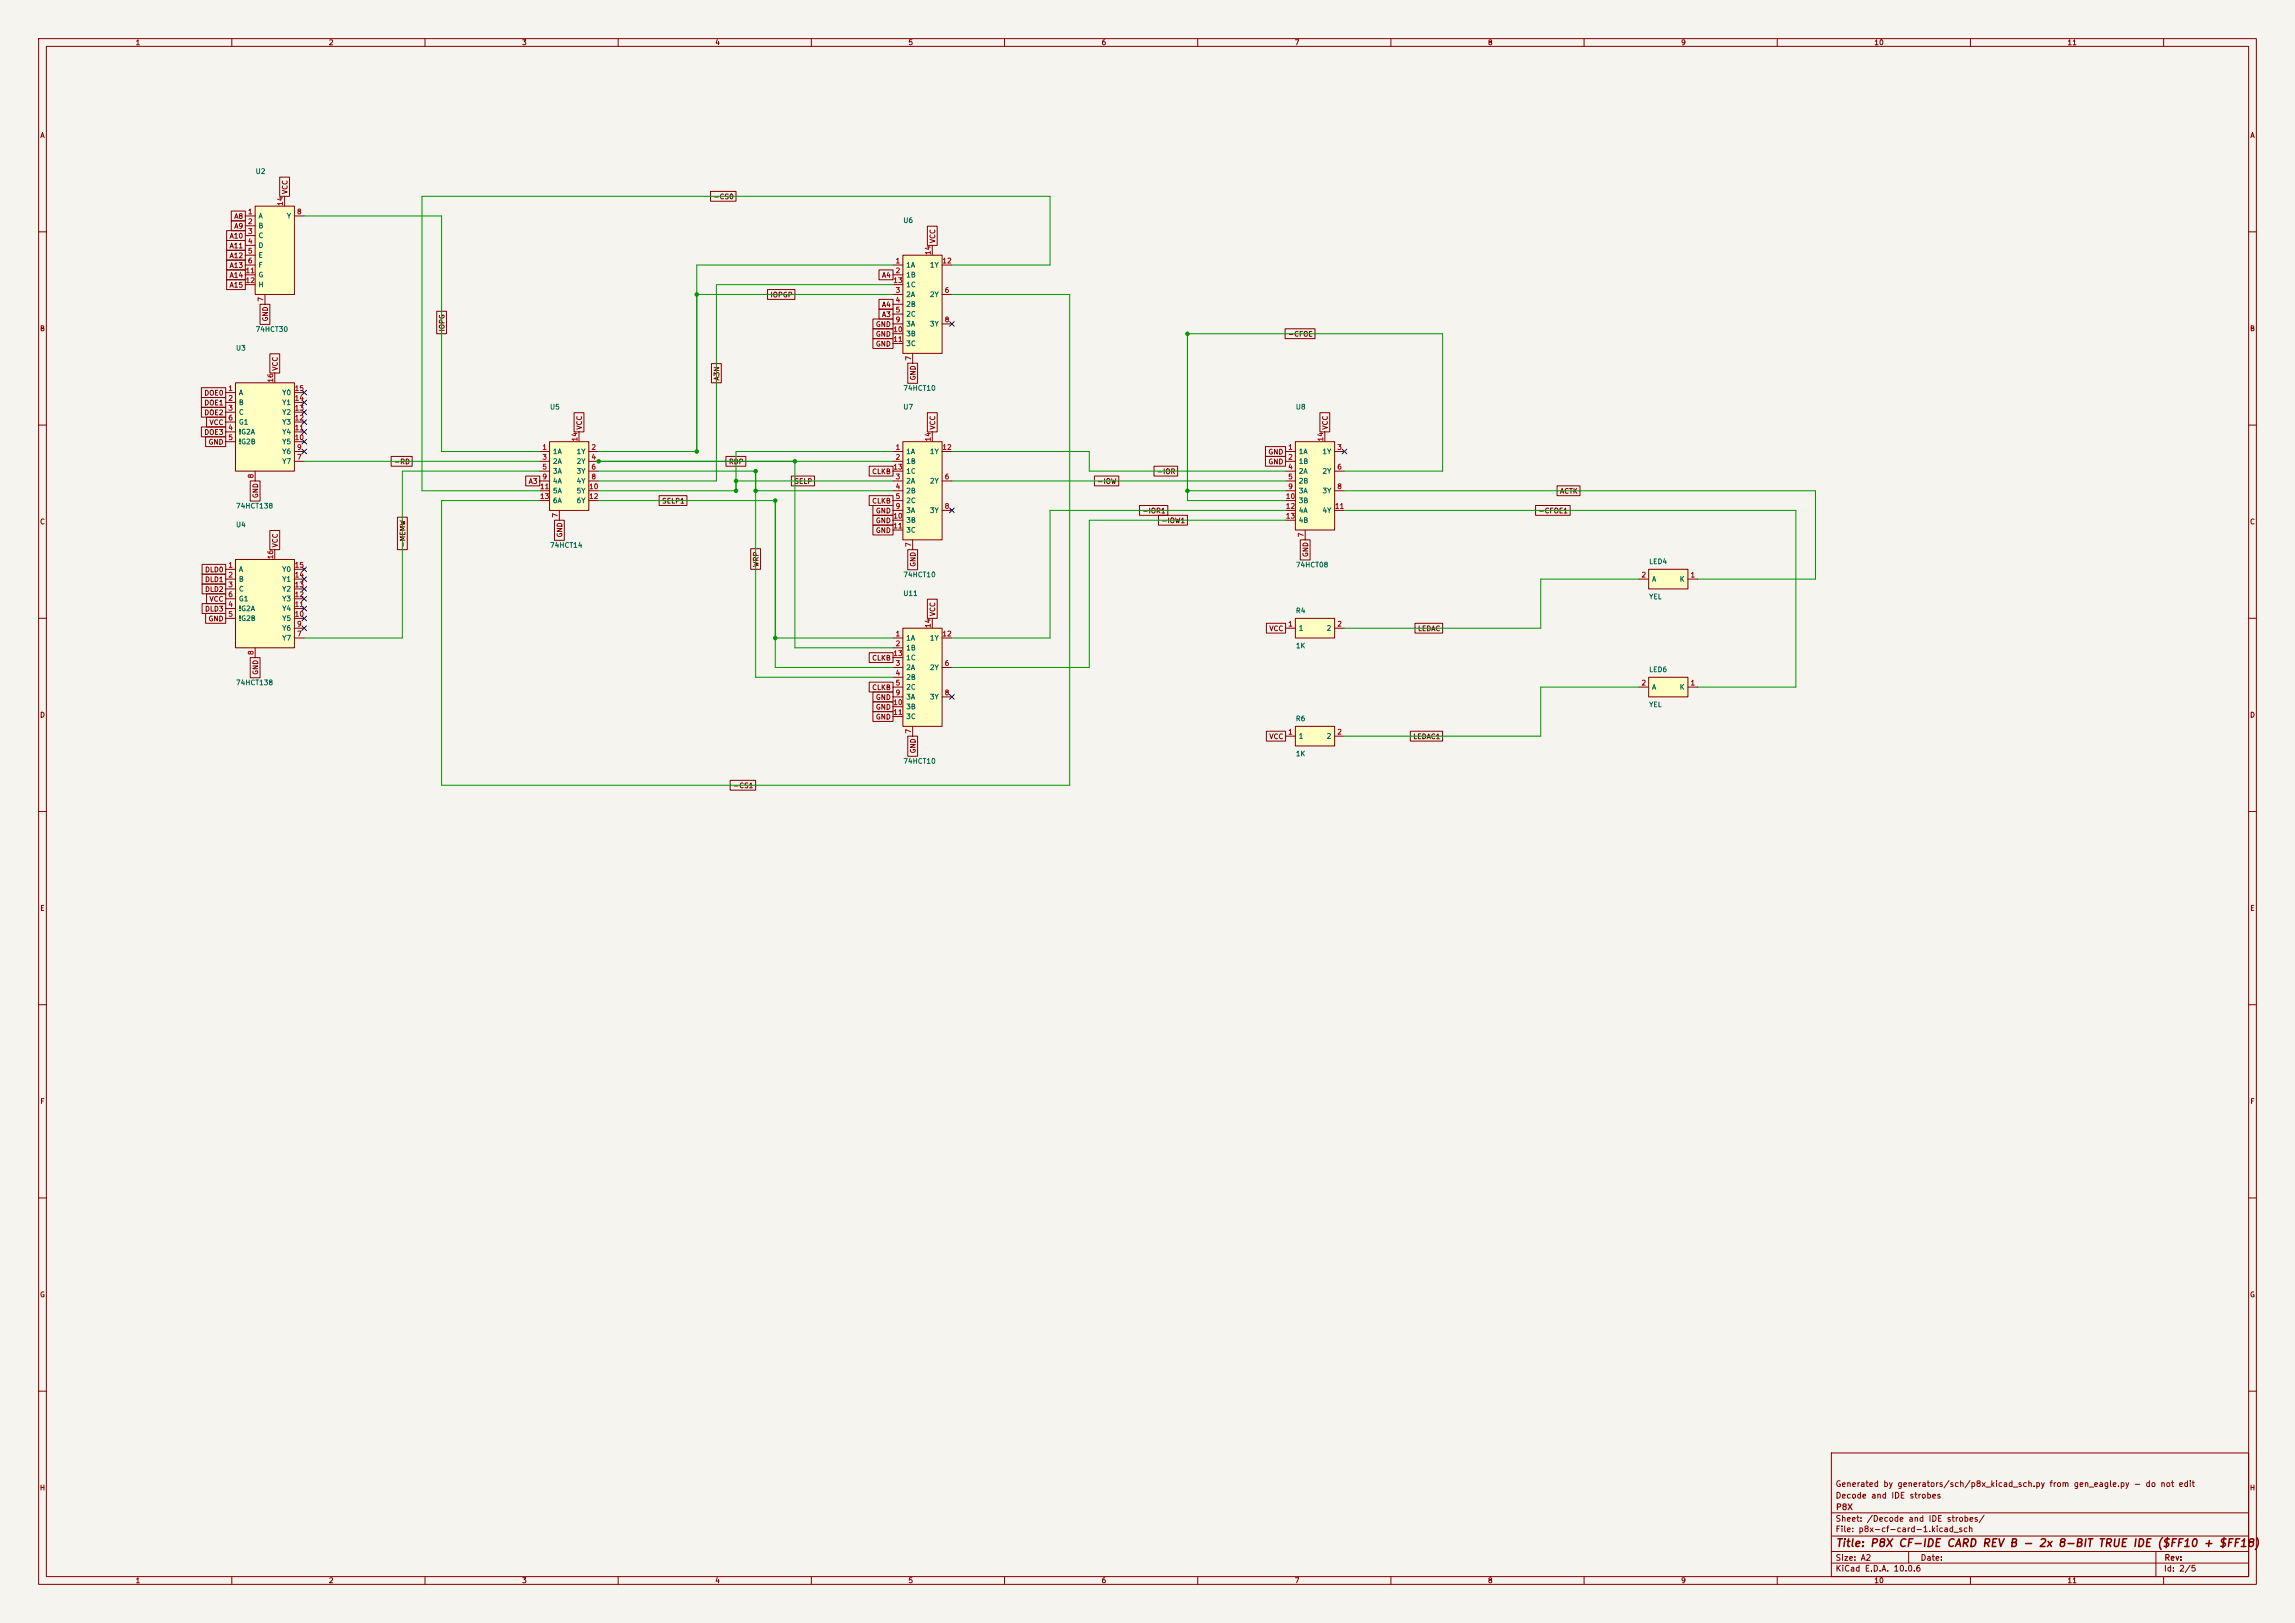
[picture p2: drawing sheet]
<svg xmlns="http://www.w3.org/2000/svg" width="594mm" height="420mm" viewBox="0 0 594 420" stroke-linecap="round" stroke-linejoin="round" font-family="sans-serif">
<defs><g id="words">
<text font-size="2" fill="#840000" x="475" y="400.8">Title: P8X CF-IDE CARD REV B - 2x 8-BIT TRUE IDE ($FF10 + $FF18)</text>
<g font-size="1.5" fill="#840000">
<text x="475" y="388.1">Decode and IDE strobes</text>
<text x="475" y="385.1">Generated by generators/sch/p8x_kicad_sch.py from gen_eagle.py - do not edit</text>
<text x="475" y="394.1">Sheet: /Decode and IDE strobes/</text>
<text x="475.1" y="391.1">P8X</text>
<text x="475" y="396.8">File: p8x-cf-card-1.kicad_sch</text>
<text x="475" y="407">KiCad E.D.A. 10.0.6</text>
<text x="475" y="404.2">Size: A2</text>
<text x="497" y="404.2">Date:</text>
<text x="560" y="407">Id: 2/5</text>
<text x="560.1" y="404.2">Rev:</text>
</g>
<g font-size="1.3" fill="#840000">
<text x="35" y="12">1</text>
<text x="85" y="12">2</text>
<text x="135" y="12">3</text>
<text x="185" y="12">4</text>
<text x="235" y="12">5</text>
<text x="285" y="12">6</text>
<text x="335" y="12">7</text>
<text x="385" y="12">8</text>
<text x="435" y="12">9</text>
<text x="485" y="12">10</text>
<text x="535" y="12">11</text>
<text x="10.3" y="36">A</text>
<text x="582.3" y="36">A</text>
<text x="74.7" y="50.4" transform="rotate(-90 74.7 50.4)">VCC</text>
<text x="184.5" y="51.9">-CS0</text>
<text x="60.5" y="59.5">A9</text>
<text x="60.5" y="56.9">A8</text>
<text x="59.3" y="64.6">A11</text>
<text x="59.3" y="62">A10</text>
<text x="242.4" y="63.1" transform="rotate(-90 242.4 63.1)">VCC</text>
<text x="59.3" y="69.6">A13</text>
<text x="59.3" y="67.1">A12</text>
<text x="59.3" y="74.7">A15</text>
<text x="59.3" y="72.2">A14</text>
<text x="199.3" y="77.3">IOPGP</text>
<text x="228.1" y="72.2">A4</text>
<text x="69.6" y="83.3" transform="rotate(-90 69.6 83.3)">GND</text>
<text x="228.1" y="79.8">A4</text>
<text x="228.1" y="82.3">A3</text>
<text x="10.2" y="86">B</text>
<text x="115.4" y="85.9" transform="rotate(-90 115.4 85.9)">IOPG</text>
<text x="226.6" y="87.4">GND</text>
<text x="226.6" y="90">GND</text>
<text x="226.6" y="84.9">GND</text>
<text x="333.2" y="87.4">-CFOE</text>
<text x="582.2" y="86">B</text>
<text x="72.2" y="96.1" transform="rotate(-90 72.2 96.1)">VCC</text>
<text x="186.5" y="98.6" transform="rotate(-90 186.5 98.6)">A3N</text>
<text x="237.3" y="98.6" transform="rotate(-90 237.3 98.6)">GND</text>
<text x="52.8" y="102.7">DOE0</text>
<text x="52.8" y="107.7">DOE2</text>
<text x="52.8" y="105.2">DOE1</text>
<text x="52.8" y="112.8">DOE3</text>
<text x="54.1" y="110.3">VCC</text>
<text x="150.9" y="111.3" transform="rotate(-90 150.9 111.3)">VCC</text>
<text x="242.4" y="111.3" transform="rotate(-90 242.4 111.3)">VCC</text>
<text x="344" y="111.3" transform="rotate(-90 344 111.3)">VCC</text>
<text x="53.8" y="115.4">GND</text>
<text x="328.2" y="117.9">GND</text>
<text x="101.9" y="120.4">-RD</text>
<text x="136.7" y="125.5">A3</text>
<text x="188.5" y="120.4">RDP</text>
<text x="205.5" y="125.5">SELP</text>
<text x="225.6" y="123">CLKB</text>
<text x="283.9" y="125.5">-IOW</text>
<text x="299.3" y="123">-IOR</text>
<text x="328.2" y="120.4">GND</text>
<text x="67.1" y="129" transform="rotate(-90 67.1 129)">GND</text>
<text x="171.2" y="130.6">SELP1</text>
<text x="225.6" y="130.6">CLKB</text>
<text x="403.6" y="128.1">ACTK</text>
<text x="10.2" y="136">C</text>
<text x="226.6" y="135.7">GND</text>
<text x="226.6" y="133.1">GND</text>
<text x="295.6" y="133.1">-IOR1</text>
<text x="300.5" y="135.7">-IOW1</text>
<text x="398.1" y="133.1">-CFOE1</text>
<text x="582.2" y="136">C</text>
<text x="72.2" y="141.8" transform="rotate(-90 72.2 141.8)">VCC</text>
<text x="105.2" y="141.8" transform="rotate(-90 105.2 141.8)">-MEMW</text>
<text x="145.8" y="139.2" transform="rotate(-90 145.8 139.2)">GND</text>
<text x="226.6" y="138.2">GND</text>
<text x="52.9" y="148.4">DLD0</text>
<text x="196.6" y="146.9" transform="rotate(-90 196.6 146.9)">WRP</text>
<text x="237.3" y="146.8" transform="rotate(-90 237.3 146.8)">GND</text>
<text x="338.9" y="144.3" transform="rotate(-90 338.9 144.3)">GND</text>
<text x="52.9" y="150.9">DLD1</text>
<text x="52.9" y="153.5">DLD2</text>
<text x="54.1" y="156">VCC</text>
<text x="52.9" y="158.5">DLD3</text>
<text x="53.8" y="161.1">GND</text>
<text x="242.4" y="159.6" transform="rotate(-90 242.4 159.6)">VCC</text>
<text x="328.4" y="163.6">VCC</text>
<text x="366.9" y="163.6">LEDAC</text>
<text x="225.6" y="171.2">CLKB</text>
<text x="67.1" y="174.8" transform="rotate(-90 67.1 174.8)">GND</text>
<text x="225.6" y="178.9">CLKB</text>
<text x="10.2" y="186">D</text>
<text x="226.6" y="183.9">GND</text>
<text x="226.6" y="181.4">GND</text>
<text x="582.2" y="186">D</text>
<text x="226.6" y="186.5">GND</text>
<text x="328.4" y="191.6">VCC</text>
<text x="365.7" y="191.6">LEDAC1</text>
<text x="237.3" y="195.1" transform="rotate(-90 237.3 195.1)">GND</text>
<text x="189.6" y="204.3">-CS1</text>
<text x="10.3" y="236">E</text>
<text x="582.3" y="236">E</text>
<text x="10.3" y="286">F</text>
<text x="582.3" y="286">F</text>
<text x="10.2" y="336">G</text>
<text x="582.2" y="336">G</text>
<text x="10.2" y="386">H</text>
<text x="582.2" y="386">H</text>
<text x="35" y="410">1</text>
<text x="85" y="410">2</text>
<text x="135" y="410">3</text>
<text x="185" y="410">4</text>
<text x="235" y="410">5</text>
<text x="285" y="410">6</text>
<text x="335" y="410">7</text>
<text x="385" y="410">8</text>
<text x="435" y="410">9</text>
<text x="485" y="410">10</text>
<text x="535" y="410">11</text>
</g>
<g font-size="1.3" fill="#006464">
<text x="66" y="45.3">U2</text>
<text x="66.8" y="56.8">A</text>
<text x="66.8" y="59.4">B</text>
<text x="74.1" y="56.8">Y</text>
<text x="233.7" y="58">U6</text>
<text x="66.8" y="61.9">C</text>
<text x="66.8" y="64.5">D</text>
<text x="66.8" y="67">E</text>
<text x="66.8" y="69.5">F</text>
<text x="234.4" y="69.5">1A</text>
<text x="240.6" y="69.5">1Y</text>
<text x="66.8" y="72.1">G</text>
<text x="66.8" y="74.6">H</text>
<text x="234.4" y="72.1">1B</text>
<text x="234.4" y="77.2">2A</text>
<text x="234.4" y="74.6">1C</text>
<text x="240.6" y="77.2">2Y</text>
<text x="234.4" y="79.7">2B</text>
<text x="234.4" y="82.2">2C</text>
<text x="66" y="86.2">74HCT30</text>
<text x="234.4" y="84.8">3A</text>
<text x="234.4" y="87.3">3B</text>
<text x="234.4" y="89.9">3C</text>
<text x="240.6" y="84.8">3Y</text>
<text x="60.9" y="91">U3</text>
<text x="233.7" y="101.4">74HCT10</text>
<text x="61.7" y="102.6">A</text>
<text x="61.7" y="105.1">B</text>
<text x="61.7" y="107.6">C</text>
<text x="72.9" y="107.6">Y2</text>
<text x="72.9" y="105.1">Y1</text>
<text x="72.9" y="102.6">Y0</text>
<text x="142.2" y="106.3">U5</text>
<text x="233.7" y="106.3">U7</text>
<text x="335.3" y="106.3">U8</text>
<text x="61.7" y="112.7">!G2A</text>
<text x="61.7" y="110.2">G1</text>
<text x="72.9" y="112.7">Y4</text>
<text x="72.9" y="110.2">Y3</text>
<text x="61.7" y="115.3">!G2B</text>
<text x="72.9" y="117.8">Y6</text>
<text x="72.9" y="115.3">Y5</text>
<text x="143" y="117.8">1A</text>
<text x="149.1" y="117.8">1Y</text>
<text x="234.4" y="117.8">1A</text>
<text x="240.6" y="117.8">1Y</text>
<text x="336" y="117.8">1A</text>
<text x="342.2" y="117.8">1Y</text>
<text x="72.9" y="120.3">Y7</text>
<text x="143" y="120.3">2A</text>
<text x="143" y="122.9">3A</text>
<text x="143" y="125.4">4A</text>
<text x="149.1" y="120.3">2Y</text>
<text x="149.1" y="122.9">3Y</text>
<text x="149.1" y="125.4">4Y</text>
<text x="234.4" y="120.3">1B</text>
<text x="234.4" y="125.4">2A</text>
<text x="234.4" y="122.9">1C</text>
<text x="240.6" y="125.4">2Y</text>
<text x="336" y="120.3">1B</text>
<text x="336" y="122.9">2A</text>
<text x="336" y="125.4">2B</text>
<text x="342.2" y="122.9">2Y</text>
<text x="60.9" y="131.9">74HCT138</text>
<text x="143" y="128">5A</text>
<text x="143" y="130.5">6A</text>
<text x="149.1" y="128">5Y</text>
<text x="149.1" y="130.5">6Y</text>
<text x="234.4" y="128">2B</text>
<text x="234.4" y="130.5">2C</text>
<text x="336" y="128">3A</text>
<text x="336" y="130.5">3B</text>
<text x="342.2" y="128">3Y</text>
<text x="60.9" y="136.7">U4</text>
<text x="234.4" y="133">3A</text>
<text x="234.4" y="135.6">3B</text>
<text x="240.6" y="133">3Y</text>
<text x="336" y="133">4A</text>
<text x="336" y="135.6">4B</text>
<text x="342.2" y="133">4Y</text>
<text x="142.2" y="142">74HCT14</text>
<text x="234.4" y="138.1">3C</text>
<text x="61.7" y="148.3">A</text>
<text x="72.9" y="148.3">Y0</text>
<text x="233.7" y="149.7">74HCT10</text>
<text x="335.3" y="147.1">74HCT08</text>
<text x="426.7" y="146.3">LED4</text>
<text x="61.7" y="150.8">B</text>
<text x="61.7" y="153.4">C</text>
<text x="61.7" y="155.9">G1</text>
<text x="72.9" y="155.9">Y3</text>
<text x="72.9" y="153.4">Y2</text>
<text x="72.9" y="150.8">Y1</text>
<text x="233.7" y="154.5">U11</text>
<text x="426.7" y="155.4">YEL</text>
<text x="427.5" y="150.8">A</text>
<text x="434.6" y="150.8">K</text>
<text x="61.7" y="158.4">!G2A</text>
<text x="61.7" y="161">!G2B</text>
<text x="72.9" y="161">Y5</text>
<text x="72.9" y="158.4">Y4</text>
<text x="335.3" y="159">R4</text>
<text x="72.9" y="166.1">Y7</text>
<text x="72.9" y="163.5">Y6</text>
<text x="234.4" y="166.1">1A</text>
<text x="240.6" y="166.1">1Y</text>
<text x="336" y="163.5">1</text>
<text x="343.2" y="163.5">2</text>
<text x="234.4" y="168.6">1B</text>
<text x="234.4" y="173.7">2A</text>
<text x="234.4" y="171.1">1C</text>
<text x="240.6" y="173.7">2Y</text>
<text x="335.3" y="168.1">1K</text>
<text x="60.9" y="177.6">74HCT138</text>
<text x="234.4" y="176.2">2B</text>
<text x="234.4" y="178.8">2C</text>
<text x="426.7" y="174.2">LED6</text>
<text x="427.5" y="178.8">A</text>
<text x="434.6" y="178.8">K</text>
<text x="234.4" y="181.3">3A</text>
<text x="234.4" y="183.8">3B</text>
<text x="240.6" y="181.3">3Y</text>
<text x="426.7" y="183.3">YEL</text>
<text x="234.4" y="186.4">3C</text>
<text x="335.3" y="186.9">R6</text>
<text x="336" y="191.5">1</text>
<text x="343.2" y="191.5">2</text>
<text x="233.7" y="197.9">74HCT10</text>
<text x="335.3" y="196">1K</text>
</g>
<g font-size="1.3" fill="#a90000">
<text x="73.5" y="53.4" transform="rotate(-90 73.5 53.4)">14</text>
<text x="64" y="55.7">1</text>
<text x="64" y="58.3">2</text>
<text x="76.7" y="55.7">8</text>
<text x="64" y="60.8">3</text>
<text x="64" y="63.4">4</text>
<text x="64" y="65.9">5</text>
<text x="63.4" y="71">11</text>
<text x="64" y="68.4">6</text>
<text x="231.7" y="68.4">1</text>
<text x="231.7" y="71">2</text>
<text x="241.2" y="66.1" transform="rotate(-90 241.2 66.1)">14</text>
<text x="243.8" y="68.4">12</text>
<text x="63.4" y="73.5">12</text>
<text x="231.1" y="73.5">13</text>
<text x="231.7" y="76.1">3</text>
<text x="244.4" y="76.1">6</text>
<text x="68.4" y="78.2" transform="rotate(-90 68.4 78.2)">7</text>
<text x="231.7" y="78.6">4</text>
<text x="231.7" y="81.1">5</text>
<text x="231.7" y="83.7">9</text>
<text x="244.4" y="83.7">8</text>
<text x="231.1" y="86.2">10</text>
<text x="231.1" y="88.8">11</text>
<text x="236.1" y="93.4" transform="rotate(-90 236.1 93.4)">7</text>
<text x="59" y="101.5">1</text>
<text x="71" y="99.1" transform="rotate(-90 71 99.1)">16</text>
<text x="76.1" y="101.5">15</text>
<text x="59" y="104">2</text>
<text x="59" y="106.5">3</text>
<text x="76.1" y="106.5">13</text>
<text x="76.1" y="104">14</text>
<text x="59" y="111.6">4</text>
<text x="59" y="109.1">6</text>
<text x="76.1" y="111.6">11</text>
<text x="76.1" y="109.1">12</text>
<text x="59" y="114.2">5</text>
<text x="76.1" y="114.2">10</text>
<text x="76.7" y="119.2">7</text>
<text x="76.7" y="116.7">9</text>
<text x="140.2" y="116.7">1</text>
<text x="140.2" y="119.2">3</text>
<text x="149.7" y="114.4" transform="rotate(-90 149.7 114.4)">14</text>
<text x="152.9" y="116.7">2</text>
<text x="152.9" y="119.2">4</text>
<text x="231.7" y="116.7">1</text>
<text x="231.7" y="119.2">2</text>
<text x="241.2" y="114.4" transform="rotate(-90 241.2 114.4)">14</text>
<text x="243.8" y="116.7">12</text>
<text x="333.3" y="116.7">1</text>
<text x="333.3" y="119.2">2</text>
<text x="342.8" y="114.4" transform="rotate(-90 342.8 114.4)">14</text>
<text x="346" y="116.7">3</text>
<text x="65.9" y="123.9" transform="rotate(-90 65.9 123.9)">8</text>
<text x="140.2" y="121.8">5</text>
<text x="140.2" y="124.3">9</text>
<text x="152.9" y="121.8">6</text>
<text x="152.9" y="124.3">8</text>
<text x="231.1" y="121.8">13</text>
<text x="231.7" y="124.3">3</text>
<text x="244.4" y="124.3">6</text>
<text x="333.3" y="121.8">4</text>
<text x="333.3" y="124.3">5</text>
<text x="346" y="121.8">6</text>
<text x="139.6" y="126.9">11</text>
<text x="139.6" y="129.4">13</text>
<text x="152.3" y="126.9">10</text>
<text x="152.3" y="129.4">12</text>
<text x="231.7" y="126.9">4</text>
<text x="231.7" y="129.4">5</text>
<text x="231.7" y="131.9">9</text>
<text x="244.4" y="131.9">8</text>
<text x="332.7" y="129.4">10</text>
<text x="332.7" y="131.9">12</text>
<text x="333.3" y="126.9">9</text>
<text x="345.4" y="131.9">11</text>
<text x="346" y="126.9">8</text>
<text x="144.6" y="134.1" transform="rotate(-90 144.6 134.1)">7</text>
<text x="231.1" y="134.5">10</text>
<text x="231.1" y="137">11</text>
<text x="332.7" y="134.5">13</text>
<text x="236.1" y="141.7" transform="rotate(-90 236.1 141.7)">7</text>
<text x="337.7" y="139.2" transform="rotate(-90 337.7 139.2)">7</text>
<text x="59" y="147.2">1</text>
<text x="59" y="149.7">2</text>
<text x="71" y="144.8" transform="rotate(-90 71 144.8)">16</text>
<text x="76.1" y="149.7">14</text>
<text x="76.1" y="147.2">15</text>
<text x="424.7" y="149.7">2</text>
<text x="437.4" y="149.7">1</text>
<text x="59" y="152.3">3</text>
<text x="59" y="154.8">6</text>
<text x="76.1" y="154.8">12</text>
<text x="76.1" y="152.3">13</text>
<text x="59" y="157.3">4</text>
<text x="59" y="159.9">5</text>
<text x="76.1" y="159.9">10</text>
<text x="76.1" y="157.3">11</text>
<text x="76.7" y="165">7</text>
<text x="76.7" y="162.4">9</text>
<text x="231.7" y="165">1</text>
<text x="231.7" y="167.5">2</text>
<text x="241.2" y="162.6" transform="rotate(-90 241.2 162.6)">14</text>
<text x="243.8" y="165">12</text>
<text x="333.3" y="162.4">1</text>
<text x="346" y="162.4">2</text>
<text x="65.9" y="169.6" transform="rotate(-90 65.9 169.6)">8</text>
<text x="231.1" y="170">13</text>
<text x="231.7" y="172.6">3</text>
<text x="244.4" y="172.6">6</text>
<text x="231.7" y="175.1">4</text>
<text x="231.7" y="177.7">5</text>
<text x="424.7" y="177.7">2</text>
<text x="437.4" y="177.7">1</text>
<text x="231.1" y="182.7">10</text>
<text x="231.1" y="185.3">11</text>
<text x="231.7" y="180.2">9</text>
<text x="244.4" y="180.2">8</text>
<text x="236.1" y="190" transform="rotate(-90 236.1 190)">7</text>
<text x="333.3" y="190.4">1</text>
<text x="346" y="190.4">2</text>
</g>
</g></defs>
<path d="M0 0h594v420h-594z" fill="#f5f4ef" stroke="#f5f4ef" stroke-width=".26"/>
<g fill="none" stroke="#840000" stroke-width=".26">
<path d="M10 10h574v400h-574zM12 12h570v396h-570zM60 10v2M110 10v2M160 10v2M210 10v2M260 10v2M310 10v2M360 10v2M410 10v2M460 10v2M510 10v2"/>
<path d="M560 10v2M10 60h2M582 60h2M10 110h2M582 110h2M10 160h2M582 160h2M10 210h2M582 210h2M10 260h2M582 260h2M10 310h2"/>
<path d="M582 310h2M10 360h2M474 376h108v32h-108zM582 360h2M474 397.5h108M474 391.5h108M60 408v2M110 408v2M160 408v2M210 408v2M260 408v2M310 408v2"/>
<path d="M360 408v2M410 408v2M460 408v2M474 404.5h108M474 401.5h108M494 401.5v3M510 408v2M558 401.5v6.5M560 408v2"/>
</g>
<path d="M142.2 114.3h10.2v17.8h-10.2z" fill="#ffffc2"/>
<g fill="none" stroke="#840000" stroke-width=".26">
<path d="M139.7 116.8h2.5M139.7 119.4h2.5M142.2 114.3h10.2v17.8h-10.2zM149.9 111.8v2.5M152.4 116.8h2.5M152.4 119.4h2.5M139.7 121.9h2.5M139.7 124.5h2.5M139.7 127h2.5M139.7 129.5h2.5M144.8 132.1v2.5M152.4 121.9h2.5"/>
<path d="M152.4 124.5h2.5M152.4 127h2.5M152.4 129.5h2.5"/>
</g>
<path d="M233.7 114.3h10.1v25.4h-10.1z" fill="#ffffc2"/>
<g fill="none" stroke="#840000" stroke-width=".26">
<path d="M231.1 116.8h2.6M231.1 119.4h2.6M233.7 114.3h10.1v25.4h-10.1zM241.3 111.8v2.5M243.8 116.8h2.6M231.1 124.5h2.6M231.1 127h2.6M231.1 129.5h2.6M231.1 132.1h2.6M231.1 134.6h2.6M231.1 137.2h2.6M231.1 121.9h2.6"/>
<path d="M236.2 139.7v2.5M243.8 124.5h2.6M243.8 132.1h2.6"/>
</g>
<path d="M335.3 114.3h10.1v22.9h-10.1z" fill="#ffffc2"/>
<g fill="none" stroke="#840000" stroke-width=".26">
<path d="M332.7 116.8h2.6M332.7 119.4h2.6M335.3 114.3h10.1v22.9h-10.1zM342.9 111.8v2.5M345.4 116.8h2.6M332.7 121.9h2.6M332.7 124.5h2.6M332.7 127h2.6M332.7 129.5h2.6M332.7 132.1h2.6M332.7 134.6h2.6M337.8 137.2v2.5"/>
<path d="M345.4 121.9h2.6M345.4 127h2.6M345.4 132.1h2.6"/>
</g>
<path d="M233.7 66h10.1v25.4h-10.1z" fill="#ffffc2"/>
<g fill="none" stroke="#840000" stroke-width=".26">
<path d="M231.1 68.6h2.6M231.1 71.1h2.6M231.1 76.2h2.6M231.1 78.7h2.6M231.1 73.7h2.6M233.7 66h10.1v25.4h-10.1zM241.3 63.5v2.5M243.8 68.6h2.6M243.8 76.2h2.6M231.1 81.3h2.6M231.1 83.8h2.6M231.1 86.4h2.6"/>
<path d="M231.1 88.9h2.6M236.2 91.4v2.6M243.8 83.8h2.6"/>
</g>
<path d="M335.3 160h10.1v5.1h-10.1z" fill="#ffffc2"/>
<path d="M332.7 162.6h2.6M335.3 160h10.1v5.1h-10.1zM345.4 162.6h2.6" fill="none" stroke="#840000" stroke-width=".26"/>
<path d="M66 53.3h10.2v22.9h-10.2z" fill="#ffffc2"/>
<path d="M63.5 55.9h2.5M63.5 58.4h2.5M66 53.3h10.2v22.9h-10.2zM73.7 50.8v2.5M76.2 55.9h2.5M63.5 61h2.5M63.5 63.5h2.5M63.5 66h2.5M63.5 68.6h2.5M63.5 71.1h2.5M63.5 73.7h2.5M68.6 76.2v2.5" fill="none" stroke="#840000" stroke-width=".26"/>
<path d="M335.3 188h10.1v5h-10.1z" fill="#ffffc2"/>
<path d="M332.7 190.5h2.6M335.3 188h10.1v5h-10.1zM345.4 190.5h2.6" fill="none" stroke="#840000" stroke-width=".26"/>
<path d="M426.7 147.3h10.2v5.1h-10.2z" fill="#ffffc2"/>
<path d="M424.2 149.9h2.5M426.7 147.3h10.2v5.1h-10.2zM436.9 149.9h2.5" fill="none" stroke="#840000" stroke-width=".26"/>
<path d="M426.7 175.3h10.2v5h-10.2z" fill="#ffffc2"/>
<path d="M424.2 177.8h2.5M426.7 175.3h10.2v5h-10.2zM436.9 177.8h2.5" fill="none" stroke="#840000" stroke-width=".26"/>
<path d="M61 144.8h15.2v22.8h-15.2z" fill="#ffffc2"/>
<g fill="none" stroke="#840000" stroke-width=".26">
<path d="M58.4 147.3h2.6M58.4 149.9h2.6M58.4 152.4h2.6M58.4 157.5h2.6M58.4 154.9h2.6M61 144.8h15.2v22.8h-15.2zM71.1 142.2v2.6M76.2 147.3h2.5M76.2 149.9h2.5M76.2 152.4h2.5M76.2 157.5h2.5M76.2 154.9h2.5"/>
<path d="M58.4 160h2.6M66 167.6v2.6M76.2 160h2.5M76.2 165.1h2.5M76.2 162.6h2.5"/>
</g>
<path d="M233.7 162.6h10.1v25.4h-10.1z" fill="#ffffc2"/>
<g fill="none" stroke="#840000" stroke-width=".26">
<path d="M231.1 165.1h2.6M231.1 167.6h2.6M231.1 172.7h2.6M231.1 175.3h2.6M231.1 177.8h2.6M231.1 170.2h2.6M233.7 162.6h10.1v25.4h-10.1zM241.3 160v2.6M243.8 165.1h2.6M243.8 172.7h2.6M231.1 180.3h2.6M231.1 182.9h2.6"/>
<path d="M231.1 185.4h2.6M236.2 188v2.5M243.8 180.3h2.6"/>
</g>
<path d="M61 99.1h15.2v22.8h-15.2z" fill="#ffffc2"/>
<g fill="none" stroke="#840000" stroke-width=".26">
<path d="M58.7 59.7h4.8v2.5h-4.8zM59.9 57.1h3.6v2.6h-3.6zM59.9 54.6h3.6v2.6h-3.6zM72.4 45.8h2.5v5h-2.5zM183.9 49.5h6.6v2.6h-6.6zM240 58.5h2.6v5h-2.6zM58.7 72.4h4.8v2.5h-4.8zM58.7 69.8h4.8v2.6h-4.8zM58.7 67.3h4.8v2.6h-4.8zM58.7 64.8h4.8v2.5h-4.8zM58.7 62.2h4.8v2.6h-4.8zM67.3 78.7h2.6v5.2h-2.6z"/>
<path d="M198.7 74.9h7v2.6h-7zM227.5 77.5h3.6v2.5h-3.6zM227.5 69.8h3.6v2.6h-3.6zM61 99.1h15.2v22.8h-15.2zM69.8 91.6h2.6v4.9h-2.6zM71.1 96.5v2.6M113 80.6h2.6v5.8h-2.6zM184.1 94.1h2.6v5h-2.6zM225.9 85.1h5.2v2.5h-5.2zM225.9 87.6h5.2v2.6h-5.2zM225.9 82.5h5.2v2.6h-5.2zM227.5 80h3.6v2.6h-3.6z"/>
<path d="M234.9 94h2.6v5.2h-2.6zM332.6 85.1h7.8v2.5h-7.8zM52.1 110.5h6.3v2.5h-6.3zM52.1 100.3h6.3v2.6h-6.3zM52.1 105.4h6.3v2.6h-6.3zM52.1 102.9h6.3v2.5h-6.3zM53.2 113h5.2v2.6h-5.2zM53.5 107.9h4.9v2.6h-4.9zM58.4 101.6h2.6M58.4 104.1h2.6M58.4 106.7h2.6M58.4 111.8h2.6"/>
<path d="M58.4 114.3h2.6M58.4 109.2h2.6M76.2 101.6h2.5M76.2 104.1h2.5M76.2 106.7h2.5M76.2 111.8h2.5M76.2 114.3h2.5M76.2 109.2h2.5M76.2 119.4h2.5M76.2 116.8h2.5M101.2 118.1h5.5v2.6h-5.5zM148.6 106.8h2.5v5h-2.5z"/>
<path d="M187.9 118.1h5.1v2.6h-5.1zM240 106.8h2.6v5h-2.6zM327.5 115.6h5.2v2.5h-5.2zM327.5 118.1h5.2v2.6h-5.2zM341.6 106.8h2.6v5h-2.6zM64.8 124.5h2.5v5.2h-2.5zM66 121.9v2.6M69.8 137.3h2.6v4.9h-2.6zM102.9 133.8h2.5v8.4h-2.5zM136.1 123.2h3.6v2.5h-3.6zM143.5 134.6h2.6v5.2h-2.6zM170.6 128.3h7.2v2.5h-7.2z"/>
<path d="M204.8 123.2h6v2.5h-6zM225 120.6h6.1v2.6h-6.1zM225 128.3h6.1v2.5h-6.1zM225.9 135.9h5.2v2.5h-5.2zM225.9 133.3h5.2v2.6h-5.2zM225.9 130.8h5.2v2.6h-5.2zM283.3 123.2h6.3v2.5h-6.3zM294.9 130.8h7.4v2.6h-7.4zM298.7 120.6h6.1v2.6h-6.1zM299.8 133.3h7.5v2.6h-7.5zM336.5 139.7h2.6v5.2h-2.6zM397.4 130.8h9v2.6h-9z"/>
<path d="M403 125.7h5.9v2.6h-5.9zM52.3 148.6h6.1v2.5h-6.1zM52.3 151.1h6.1v2.6h-6.1zM52.3 156.2h6.1v2.6h-6.1zM52.3 146h6.1v2.6h-6.1zM53.2 158.7h5.2v2.6h-5.2zM53.5 153.7h4.9v2.5h-4.9zM194.3 142h2.6v5.3h-2.6zM234.9 142.2h2.6v5.2h-2.6zM240 155.1h2.6v4.9h-2.6zM64.8 170.2h2.5v5.2h-2.5zM225 176.5h6.1v2.6h-6.1z"/>
<path d="M225 168.9h6.1v2.6h-6.1zM225.9 179.1h5.2v2.5h-5.2zM327.8 161.3h4.9v2.5h-4.9zM366.2 161.3h7.2v2.5h-7.2zM225.9 184.1h5.2v2.6h-5.2zM225.9 181.6h5.2v2.6h-5.2zM234.9 190.5h2.6v5.2h-2.6zM327.8 189.2h4.9v2.6h-4.9zM365 189.2h8.4v2.6h-8.4zM189 201.9h6.6v2.6h-6.6z"/>
</g>
<g fill="none" stroke="#009600" stroke-width=".26">
<path d="M78.7 55.9h35.6v60.9h25.4M180.3 76.2h50.8M231.1 68.6h-50.8v48.2h-25.4M231.1 73.7h-45.7v50.8h-30.5M246.4 76.2h30.5v127h-162.6v-73.7h25.4M246.4 68.6h25.4v-17.8h-162.6v76.2h30.5M78.7 119.4h61M154.9 119.4h76.2M205.7 119.4v48.2h25.4M231.1 116.8h-40.6v10.2h-35.6M246.4 116.8h35.5v5.1h50.8M139.7 121.9h-35.6v43.2h-25.4"/>
<path d="M154.9 121.9h40.7v53.4h35.5M154.9 129.5h45.8v43.2h30.4M190.5 124.5h40.6M195.6 127h35.5M246.4 124.5h86.3M307.3 127h25.4M332.7 134.6h-50.8v38.1h-35.5M332.7 132.1h-60.9v33h-25.4M348 127h121.9v22.9h-30.5M348 121.9h25.4v-35.5h-66.1v43.1h25.4M348 132.1h116.8v45.7h-25.4M424.2 149.9h-25.4v12.7h-50.8"/>
<path d="M200.7 165.1h30.4M424.2 177.8h-25.4v12.7h-50.8"/>
</g>
<g fill="none" stroke="#000084" stroke-width=".26">
<path d="M245.8 83.2l1.2 1.2M247 83.2l-1.2 1.2M78.1 106.1l1.2 1.2M78.1 108.6l1.2 1.2M78.1 111.2l1.2 1.2M78.1 113.7l1.2 1.2M78.1 116.2l1.2 1.2M78.1 103.5l1.2 1.2M78.1 101l1.2 1.2M79.3 106.1l-1.2 1.2M79.3 108.6l-1.2 1.2M79.3 111.2l-1.2 1.2"/>
<path d="M79.3 113.7l-1.2 1.2M79.3 116.2l-1.2 1.2M79.3 103.5l-1.2 1.2M79.3 101l-1.2 1.2M347.4 116.2l1.2 1.2M348.6 116.2l-1.2 1.2M245.8 131.5l1.2 1.2M247 131.5l-1.2 1.2M78.1 146.7l1.2 1.2M78.1 149.3l1.2 1.2M78.1 151.8l1.2 1.2M78.1 154.3l1.2 1.2"/>
<path d="M78.1 156.9l1.2 1.2M78.1 159.4l1.2 1.2M79.3 146.7l-1.2 1.2M79.3 149.3l-1.2 1.2M79.3 151.8l-1.2 1.2M79.3 154.3l-1.2 1.2M79.3 156.9l-1.2 1.2M79.3 159.4l-1.2 1.2M78.1 162l1.2 1.2M79.3 162l-1.2 1.2M245.8 179.7l1.2 1.2M247 179.7l-1.2 1.2"/>
</g>
<g fill="#009600" stroke="#009600" stroke-width=".26">
<circle cx="180.3" cy="116.8" r=".46"/>
<circle cx="195.6" cy="121.9" r=".46"/>
<circle cx="205.7" cy="119.4" r=".46"/>
<circle cx="154.9" cy="119.4" r=".46"/>
<circle cx="180.3" cy="76.2" r=".46"/>
<circle cx="190.5" cy="124.5" r=".46"/>
<circle cx="190.5" cy="127" r=".46"/>
<circle cx="195.6" cy="127" r=".46"/>
<circle cx="307.3" cy="127" r=".46"/>
<circle cx="307.3" cy="86.4" r=".46"/>
<circle cx="200.7" cy="129.5" r=".46"/>
<circle cx="200.7" cy="165.1" r=".46"/>
</g>
<use href="#words"/>
</svg>
